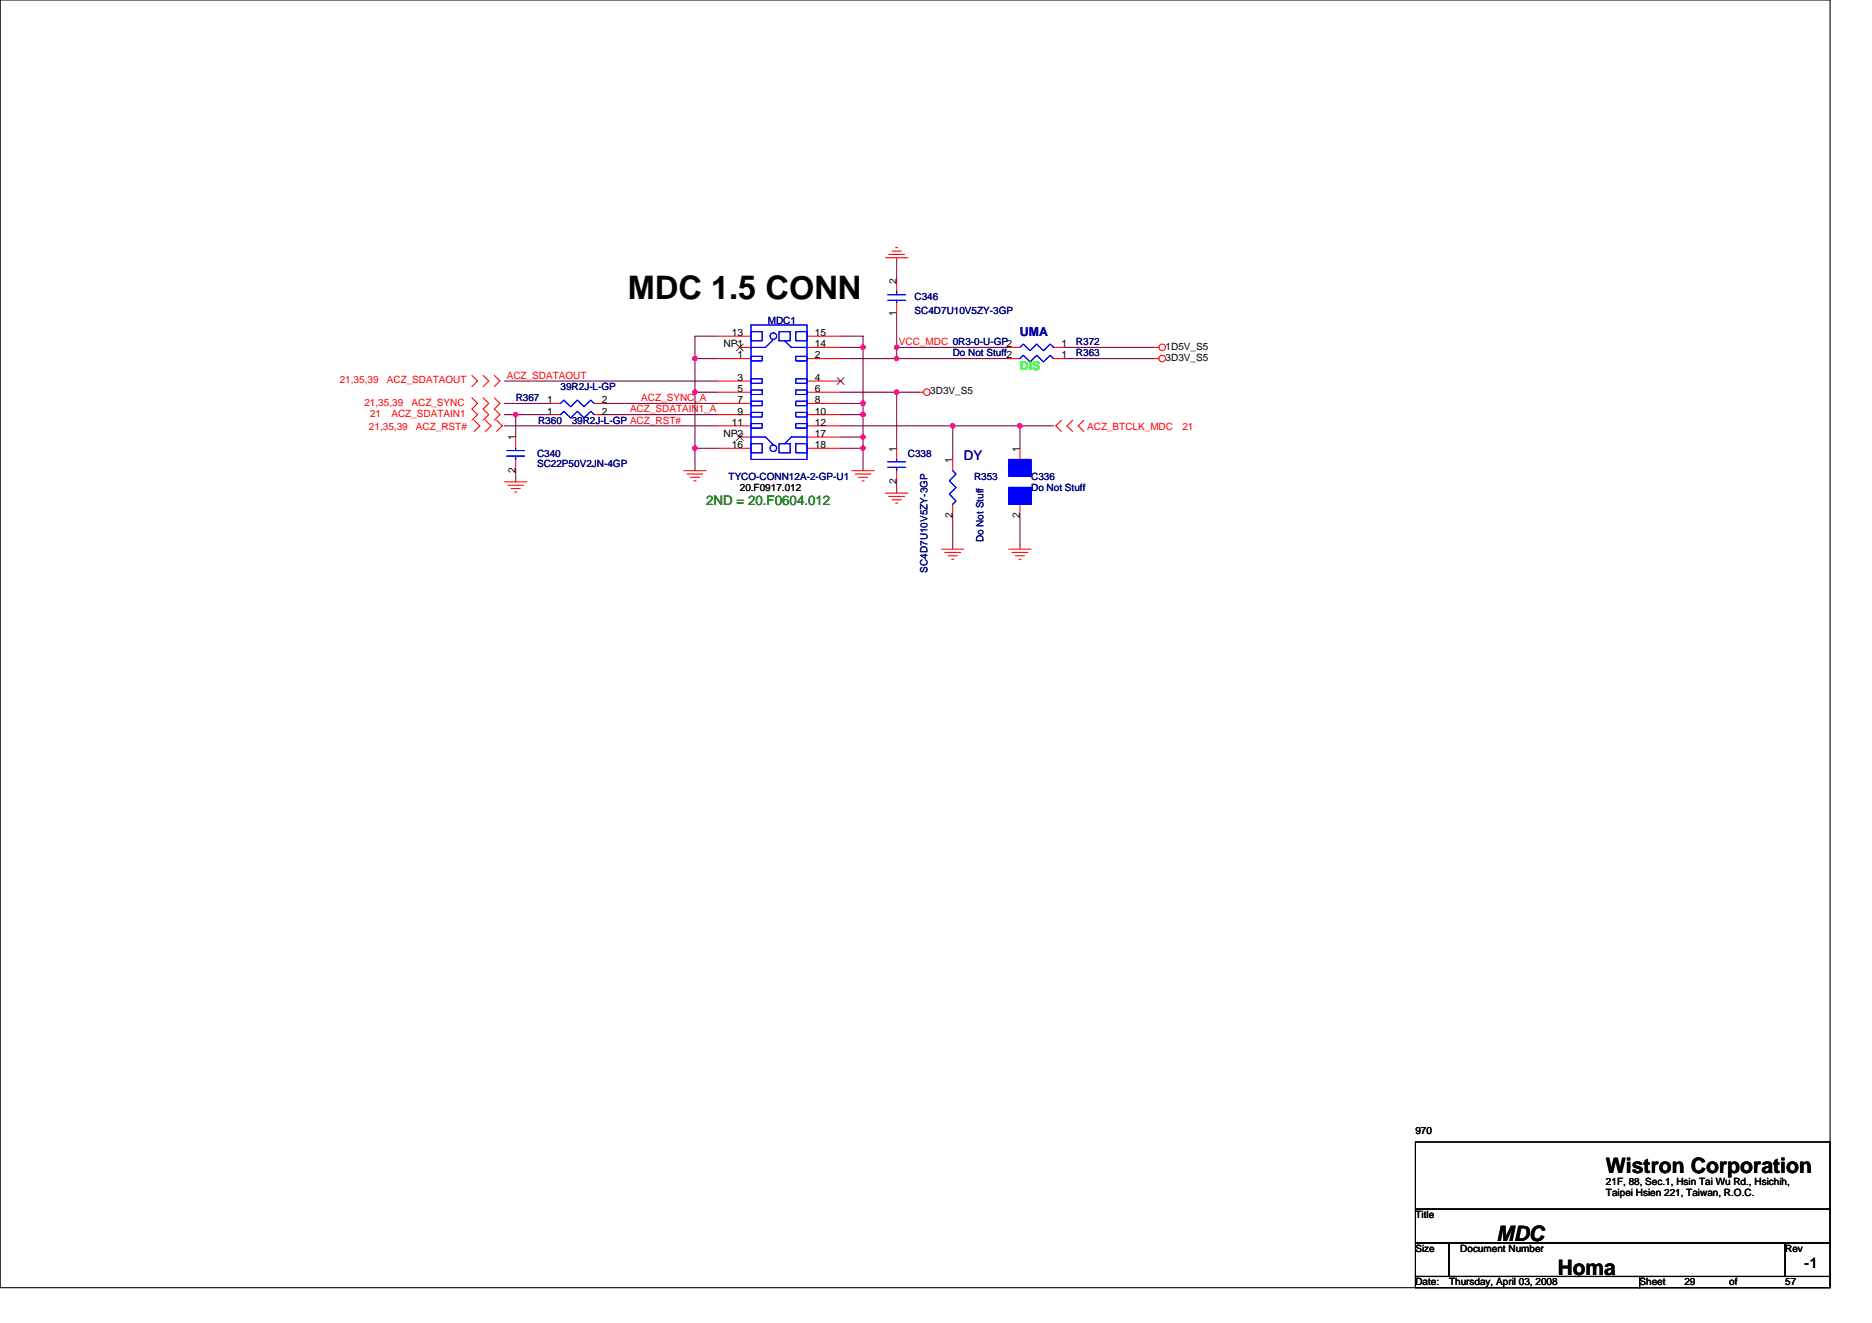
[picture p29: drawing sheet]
<svg xmlns="http://www.w3.org/2000/svg" width="297mm" height="210mm" viewBox="0 0 297 210" stroke-linecap="round" stroke-linejoin="round" font-family="sans-serif">
<defs><g id="words">
<text font-size="5.1" x="99.6" y="47.4">MDC 1.5 CONN</text>
<g font-size="3.4">
<text x="254.8" y="186.1">Wistron Corporation</text>
<text x="237.4" y="196.9">MDC</text>
<text x="247.2" y="202.2">Homa</text>
</g>
<text font-size="2.3" x="286.3" y="201.2">-1</text>
<text font-size="2.1" fill="#0000a0" x="152.9" y="73">DY</text>
<text font-size="2.1" fill="#008000" x="112.1" y="80.1">2ND = 20.F0604.012</text>
<text font-size="1.9" fill="#0000a0" x="161.8" y="53.4">UMA</text>
<text font-size="1.9" fill="#0f0" x="161.8" y="58.7">DIS</text>
<g font-size="1.6">
<text x="142.3" y="45" transform="rotate(-90 142.3 45)">2</text>
<text x="116.1" y="53.3">13</text>
<text x="129.3" y="53.3">15</text>
<text x="142.3" y="50.2" transform="rotate(-90 142.3 50.2)">1</text>
<text x="114.8" y="55.1">NP1</text>
<text x="117" y="56.9">1</text>
<text x="129.3" y="56.9">2</text>
<text x="129.3" y="55.1">14</text>
<text x="168.4" y="56.9">1</text>
<text x="168.4" y="55.1">1</text>
<text x="185" y="57.3">3D3V_S5</text>
<text x="185" y="55.5">1D5V_S5</text>
<text x="86.8" y="64">1</text>
<text x="86.8" y="65.8">1</text>
<text x="95.5" y="64">2</text>
<text x="95.5" y="65.8">2</text>
<text x="117" y="60.4">3</text>
<text x="117" y="62.2">5</text>
<text x="117" y="64">7</text>
<text x="117" y="65.8">9</text>
<text x="129.3" y="60.4">4</text>
<text x="129.3" y="62.2">6</text>
<text x="129.3" y="64">8</text>
<text x="129.3" y="65.8">10</text>
<text x="147.6" y="62.6">3D3V_S5</text>
<text x="81.8" y="69.9" transform="rotate(-90 81.8 69.9)">1</text>
<text x="114.8" y="69.3">NP2</text>
<text x="116.1" y="67.5">11</text>
<text x="116.1" y="71.1">16</text>
<text x="129.3" y="67.5">12</text>
<text x="129.3" y="69.3">17</text>
<text x="129.3" y="71.1">18</text>
<text x="142.3" y="71.6" transform="rotate(-90 142.3 71.6)">1</text>
<text x="161.8" y="71.6" transform="rotate(-90 161.8 71.6)">1</text>
<text x="81.8" y="75.1" transform="rotate(-90 81.8 75.1)">2</text>
<text x="117.4" y="77.9">20.F0917.012</text>
<text x="142.3" y="76.8" transform="rotate(-90 142.3 76.8)">2</text>
<text x="151.1" y="73.4" transform="rotate(-90 151.1 73.4)">1</text>
<text x="151.1" y="82.2" transform="rotate(-90 151.1 82.2)">2</text>
<text x="161.8" y="82.2" transform="rotate(-90 161.8 82.2)">2</text>
<text x="224.6" y="179.9">970</text>
<text x="254.8" y="187.9">21F, 88, Sec.1, Hsin Tai Wu Rd., Hsichih,</text>
<text x="254.8" y="189.7">Taipei Hsien 221, Taiwan, R.O.C.</text>
<text x="224.6" y="193.3">Title</text>
<text x="224.6" y="198.6">Size</text>
<text x="224.6" y="203.9">Date:</text>
<text x="229.9" y="203.9">Thursday, April 03, 2008</text>
<text x="231.7" y="198.6">Document Number</text>
<text x="260.2" y="203.9">Sheet</text>
<text x="267.3" y="203.9">29</text>
<text x="274.4" y="203.9">of</text>
<text x="283.3" y="198.6">Rev</text>
<text x="283.3" y="203.9">57</text>
</g>
<g font-size="1.6" fill="#000080">
<text x="145.1" y="47.6">C346</text>
<text x="121.8" y="51.4">MDC1</text>
<text x="145.1" y="49.8">SC4D7U10V5ZY-3GP</text>
<text x="151.2" y="56.5">Do Not Stuff2</text>
<text x="170.7" y="56.5">R363</text>
<text x="170.7" y="54.8">R372</text>
<text x="81.8" y="63.6">R367</text>
<text x="88.9" y="61.9">39R2J-L-GP</text>
<text x="85.4" y="67.2">R360</text>
<text x="90.7" y="67.2">39R2J-L-GP ACZ_RST#</text>
<text x="85.2" y="72.5">C340</text>
<text x="85.2" y="74.1">SC22P50V2JN-4GP</text>
<text x="115.6" y="76.1">TYCO-CONN12A-2-GP-U1</text>
<text x="144.1" y="72.5">C338</text>
<text x="154.6" y="76.1">R353</text>
<text x="163.6" y="76.1">C336</text>
<text x="163.6" y="77.9">Do Not Stuff</text>
<text x="156" y="86.1" transform="rotate(-90 156 86.1)">Do Not Stuff</text>
<text x="147.1" y="90.8" transform="rotate(-90 147.1 90.8)">SC4D7U10V5ZY-3GP</text>
</g>
<g font-size="1.6" fill="#f00">
<text x="142.6" y="54.8">VCC_MDC 0R3-0-U-GP2</text>
<text x="53.9" y="60.8">21,35,39</text>
<text x="57.8" y="64.4">21,35,39</text>
<text x="61.4" y="60.8">ACZ_SDATAOUT</text>
<text x="65.3" y="64.4">ACZ_SYNC</text>
<text x="80.4" y="60.1">ACZ_SDATAOUT</text>
<text x="100" y="65.4">ACZ_SDATAIN1_A</text>
<text x="101.7" y="63.6">ACZ_SYNC_A</text>
<text x="58.5" y="68.3">21,35,39</text>
<text x="58.7" y="66.1">21</text>
<text x="62.1" y="66.1">ACZ_SDATAIN1</text>
<text x="66" y="68.3">ACZ_RST#</text>
<text x="172.5" y="68.3">ACZ_BTCLK_MDC</text>
<text x="187.6" y="68.3">21</text>
</g>
</g></defs>
<path d="M0 0h290.4v204.3h-290.4zM224.6 181.2h65.8v10.7h-65.8zM224.6 191.9h65.8v5.3h-65.8zM224.6 197.2h5.3v5.3h-5.3zM229.9 197.2h53.4v5.3h-53.4zM283.3 197.2h7.1v5.3h-7.1zM224.6 202.5h35.6v1.8h-35.6zM260.2 202.5h30.2v1.8h-30.2z" fill="none" stroke="#000" stroke-width=".17"/>
<g fill="none" stroke="#800040" stroke-width=".17">
<path d="M110.3 56.9h3.5M113.8 53.3h-3.5v21.4M133.4 53.3h3.5v21.4M133.4 55.1h3.5M142.3 55.1h17.8M142.3 40.9v3.6M142.3 49.8v7.1M160.1 56.9h-26.7M168.9 56.9h14.3M168.9 55.1h14.3M80 67.6h33.8M80 65.8h7.2"/>
<path d="M80 64h7.2M80 60.5h33.8M81.8 65.8v3.5M81.8 74.7v1.8M96.1 64h17.7M96.1 65.8h17.7M110.3 62.2h3.5M110.3 71.1h3.5M133.4 62.2h12.4M133.4 67.6h17.8v5.3M133.4 71.1h3.5M133.4 64h3.5"/>
<path d="M133.4 65.8h3.5M133.4 69.3h3.5M142.3 62.2v8.9M142.3 76.5v1.7M161.8 67.6v3.5M167.2 67.6h-16M151.2 81.8v5.3M161.8 81.8v5.3"/>
</g>
<g fill="#f0f" stroke="#f0f" stroke-width=".17">
<circle cx="110.3" cy="56.9" r=".35"/>
<circle cx="110.3" cy="71.1" r=".35"/>
<circle cx="136.9" cy="55.1" r=".35"/>
<circle cx="136.9" cy="64" r=".35"/>
<circle cx="136.9" cy="65.8" r=".35"/>
<circle cx="136.9" cy="71.1" r=".35"/>
<circle cx="142.3" cy="62.2" r=".35"/>
<circle cx="161.8" cy="67.6" r=".35"/>
<circle cx="151.2" cy="67.6" r=".35"/>
<circle cx="81.8" cy="65.8" r=".35"/>
<circle cx="136.9" cy="69.3" r=".35"/>
<circle cx="110.3" cy="62.2" r=".35"/>
<circle cx="142.3" cy="56.9" r=".35"/>
<circle cx="142.3" cy="55.1" r=".35"/>
</g>
<g fill="none" stroke="#f00" stroke-width=".17">
<path d="M141.6 39.8h1.4M142.1 39.3h.3M74.9 59.6l.9 .9-.9 .8M76.7 59.6l.9 .9-.9 .8M78.4 59.6l.9 .9-.9 .8M113.8 56.9h5.4M113.8 53.3h5.4M117.4 55.1h1.8M128.1 56.9h5.3M128.1 55.1h5.3M128.1 53.3h5.3M140.5 40.9h3.6"/>
<path d="M141 40.4h2.5M142.3 44.4v1.8M142.3 48v1.8M160.1 56.9h1.7M160.1 55.1h1.7M167.2 56.9h1.7M167.2 55.1h1.7M183.2 56.9h.7M183.2 55.1h.7M74.9 63.1l.9 .9-.9 .9 .9 .9-.9 .9M75.2 66.7l.9 .9-.9 .9M76.7 63.1l.9 .9-.9 .9 .9 .9-.9 .9"/>
<path d="M77 66.7l.9 .9-.9 .9M78.4 63.1l.9 .9-.9 .9 .9 .9-.9 .9M78.8 66.7l.9 .9-.9 .9M80 76.5h3.6M80.6 77h2.5M81.1 77.5h1.4M81.7 78.1h.3M81.8 69.3v1.8M81.8 72.9v1.8M87.2 64h1.7M87.2 65.8h1.7M94.3 64h1.8"/>
<path d="M94.3 65.8h1.8M108.5 74.7h3.6M109 75.2h2.5M109.6 75.7h1.4M110.1 76.3h.3M113.8 62.2h5.4M113.8 64h5.4M113.8 65.8h5.4M113.8 60.5h5.4M113.8 67.6h5.4M113.8 71.1h5.4M117.4 69.3h1.8"/>
<path d="M128.1 62.2h5.3M128.1 64h5.3M128.1 65.8h5.3M128.1 60.5h5.3M128.1 67.6h5.3M128.1 71.1h5.3M128.1 69.3h5.3M135.2 74.7h3.5M135.7 75.2h2.5M136.2 75.7h1.5M136.8 76.3h.3M140.5 78.2h3.6"/>
<path d="M141 78.8h2.5M141.6 79.3h1.4M142.1 79.8h.3M142.3 71.1v1.8M142.3 74.7v1.8M145.8 62.2h.8M151.2 72.9v1.8M161.8 71.1v1.8M168.4 66.7l-.9 .9 .9 .9M170.2 66.7l-.9 .9 .9 .9M172 66.7l-.9 .9 .9 .9M149.4 87.1h3.5"/>
<path d="M149.9 87.7h2.5M150.4 88.2h1.5M151 88.7h.3M151.2 80v1.8M160.1 87.1h3.5M160.6 87.7h2.5M161.1 88.2h1.5M161.7 88.7h.3M161.8 80v1.8"/>
<circle cx="184.4" cy="56.9" r=".52"/>
<circle cx="184.4" cy="55.1" r=".52"/>
<circle cx="147.1" cy="62.2" r=".52"/>
</g>
<g fill="none" stroke="#00f" stroke-width=".17">
<path d="M119.2 51.6h8.9v21.3h-8.9zM119.2 56.5h1.7v.8h-1.7zM119.2 52.6h1.7v1.5h-1.7zM119.2 55.1h.1M122.7 53.9l-1.2 1.2h-2.3M123.6 52.6h1.8v1.5h-1.8zM124.5 54.1l1.1 1h2.5M126.3 56.5h1.8v.8h-1.8zM126.3 52.6h1.8v1.5h-1.8zM140.9 47.6h2.8M140.9 46.8h2.8M142.3 46.2v.6"/>
<path d="M142.3 47.6v.4M161.8 56.9l.6-.5 1 1 1.1-1 1.1 1 1-1 .6 .5M161.8 55.1l.6-.5 1 1 1.1-1 1.1 1 1-1 .6 .5M80.4 71.5h2.8M80.4 72.4h2.8M81.8 71.1v.4M81.8 72.4v.5M88.9 64l.6-.5 1 1 1.1-1 1.1 1 1-1 .6 .5M88.9 65.8l.6-.5 1 1 1.1-1 1.1 1 1-1 .6 .5M119.2 60.1h1.7v.7h-1.7zM119.2 61.9h1.7v.7h-1.7zM119.2 63.6h1.7v.8h-1.7z"/>
<path d="M119.2 65.4h1.7v.7h-1.7zM119.2 67.2h1.7v.7h-1.7zM119.2 70.4h1.7v1.4h-1.7zM119.2 69.3h2.3l1.2 1.3M123.6 70.4h1.8v1.4h-1.8zM126.3 60.1h1.8v.7h-1.8zM126.3 61.9h1.8v.7h-1.8zM126.3 63.6h1.8v.8h-1.8zM126.3 65.4h1.8v.7h-1.8zM126.3 67.2h1.8v.7h-1.8zM126.3 70.4h1.8v1.4h-1.8zM128.1 69.3h-2.5l-1.1 1.1"/>
<path d="M140.9 73.3h2.8M140.9 74.1h2.8M142.3 72.9v.4M142.3 74.1v.6M151.2 74.7l.5 .5-1.1 1.1 1.1 1-1.1 1.1 1.1 1.1-.5 .5"/>
<circle cx="122.7" cy="53.3" r=".52"/>
<circle cx="122.7" cy="71.1" r=".52"/>
</g>
<g fill="#00f" stroke="#00f" stroke-width=".17">
<path d="M160.1 72.9h3.5v2.7h-3.5z" fill-rule="evenodd"/>
<path d="M160.1 77.3h3.5v2.7h-3.5z" fill-rule="evenodd"/>
<path d="M160.1 77.3h3.5v2.7h-3.5z" fill-rule="evenodd"/>
<path d="M160.1 72.9h3.5v2.7h-3.5z" fill-rule="evenodd"/>
<path d="M160.1 77.3h3.5v2.7h-3.5z" fill-rule="evenodd"/>
<path d="M160.1 77.3h3.5v2.7h-3.5z" fill-rule="evenodd"/>
</g>
<path d="M116.9 54.6l1 1.1M117.9 54.6l-1.1 1.1M132.9 59.9l1 1.1M133.9 59.9l-1.1 1.1M116.9 68.8l1 1.1M117.9 68.8l-1.1 1.1" fill="none" stroke="#804000" stroke-width=".16"/>
<use href="#words"/>
</svg>
